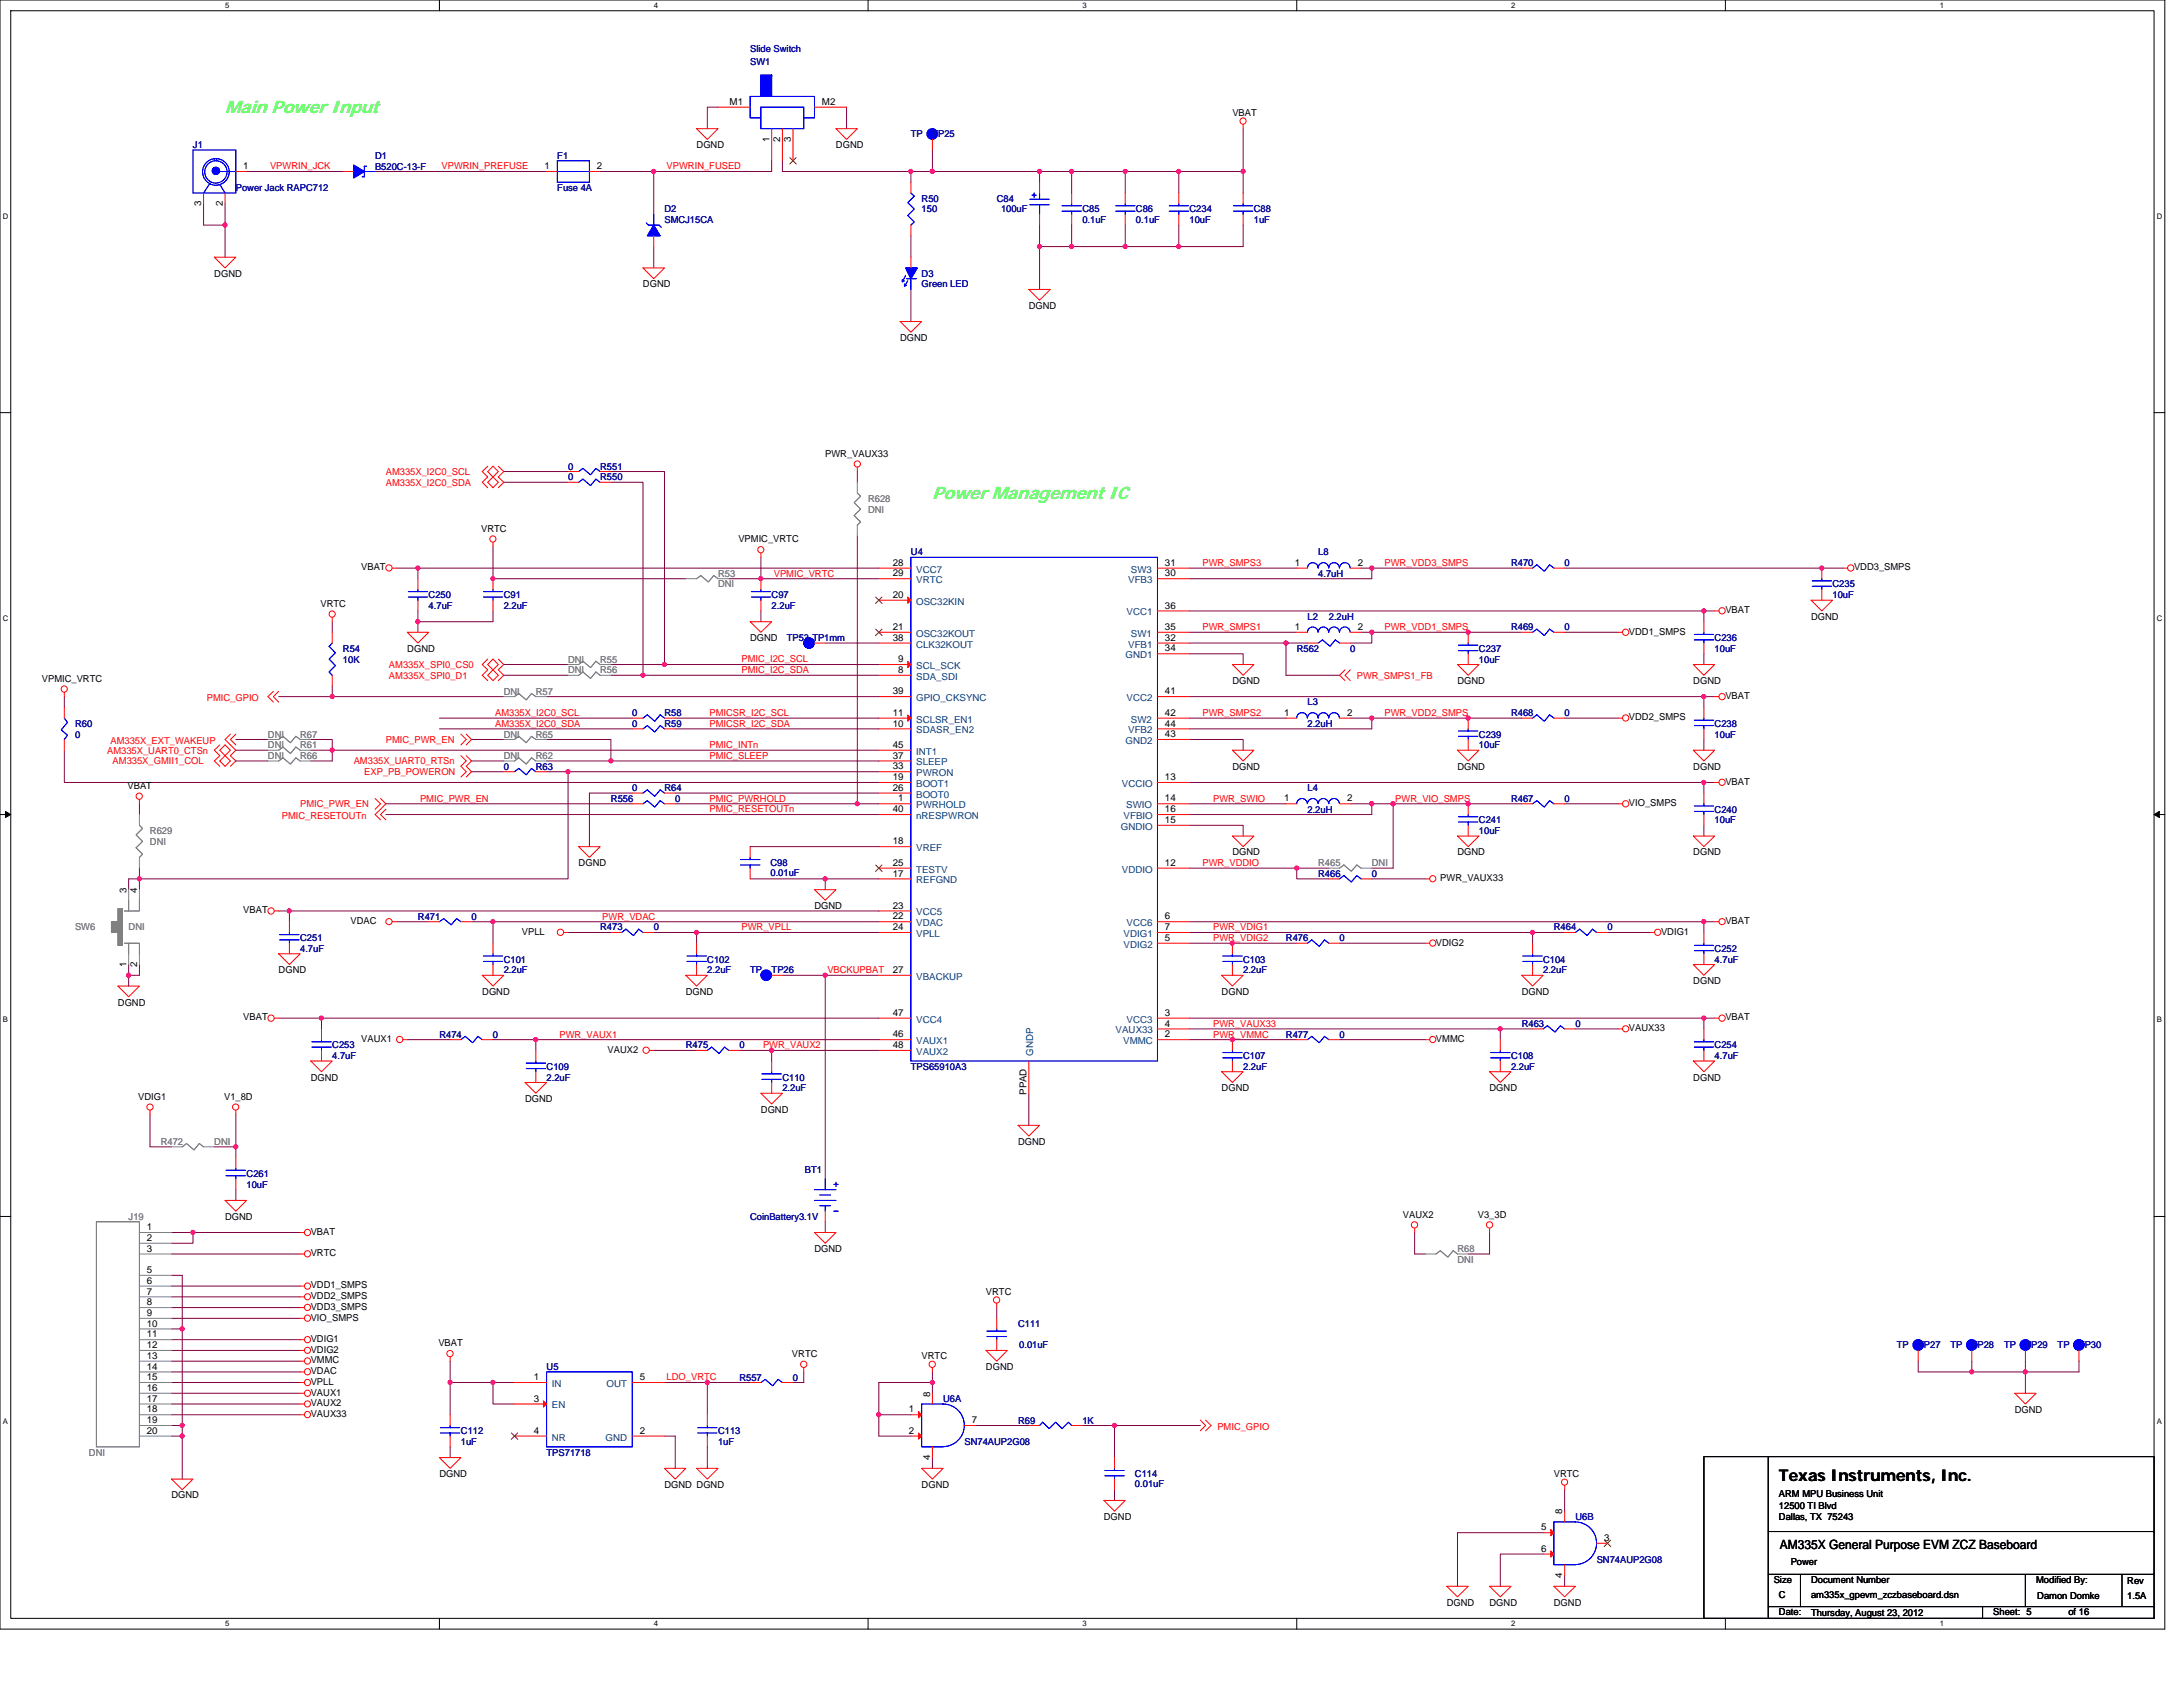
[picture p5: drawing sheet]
<svg xmlns="http://www.w3.org/2000/svg" width="279mm" height="216mm" viewBox="0 0 279 216" stroke-linecap="round" stroke-linejoin="round" font-family="sans-serif">
<defs><g id="words">
<g font-size="2.3" fill="#0f0">
<text x="28.8" y="14.5">Main Power Input</text>
<text x="119.3" y="63.9">Power Management IC</text>
</g>
<text font-size="2.1" x="227.7" y="189.5">Texas Instruments, Inc.</text>
<text font-size="1.6" x="227.8" y="198.2">AM335X General Purpose EVM ZCZ Baseboard</text>
<g font-size="1.2" fill="#000080">
<text x="96" y="8.3">SW1</text>
<text x="96" y="6.6">Slide Switch</text>
<text x="116.6" y="17.6">TP</text>
<text x="119.3" y="17.6">TP25</text>
<text x="24.7" y="19">J1</text>
<text x="48" y="20.3">D1</text>
<text x="48" y="21.7">B520C-13-F</text>
<text x="71.3" y="20.3">F1</text>
<text x="30.2" y="24.4">Power Jack RAPC712</text>
<text x="71.3" y="24.4">Fuse 4A</text>
<text x="85" y="27.2">D2</text>
<text x="85" y="28.6">SMCJ15CA</text>
<text x="118" y="25.8">R50</text>
<text x="118" y="27.2">150</text>
<text x="127.6" y="25.8">C84</text>
<text x="128.1" y="27.2">100uF</text>
<text x="138.5" y="27.2">C85</text>
<text x="138.5" y="28.6">0.1uF</text>
<text x="145.4" y="27.2">C86</text>
<text x="145.4" y="28.6">0.1uF</text>
<text x="152.3" y="27.2">C234</text>
<text x="152.3" y="28.6">10uF</text>
<text x="160.5" y="27.2">C88</text>
<text x="160.5" y="28.6">1uF</text>
<text x="118" y="35.4">D3</text>
<text x="118" y="36.8">Green LED</text>
<text x="72.7" y="60.1">0</text>
<text x="72.7" y="61.5">0</text>
<text x="76.8" y="60.1">R551</text>
<text x="76.8" y="61.5">R550</text>
<text x="116.6" y="71.1">U4</text>
<text x="168.7" y="71.1">L8</text>
<text x="54.9" y="76.6">C250</text>
<text x="54.9" y="77.9">4.7uF</text>
<text x="64.5" y="76.6">C91</text>
<text x="64.5" y="77.9">2.2uF</text>
<text x="98.8" y="76.6">C97</text>
<text x="98.8" y="77.9">2.2uF</text>
<text x="168.7" y="73.8">4.7uH</text>
<text x="193.4" y="72.5">R470</text>
<text x="200.3" y="72.5">0</text>
<text x="234.5" y="75.2">C235</text>
<text x="234.5" y="76.6">10uF</text>
<text x="43.9" y="83.4">R54</text>
<text x="100.7" y="82">TP53 TP1mm</text>
<text x="166" y="83.4">R562</text>
<text x="167.3" y="79.3">L2</text>
<text x="170.1" y="79.3">2.2uH</text>
<text x="172.8" y="83.4">0</text>
<text x="189.3" y="83.4">C237</text>
<text x="193.4" y="80.7">R469</text>
<text x="200.3" y="80.7">0</text>
<text x="219.5" y="82">C236</text>
<text x="219.5" y="83.4">10uF</text>
<text x="43.9" y="84.8">10K</text>
<text x="189.3" y="84.8">10uF</text>
<text x="9.6" y="93">R60</text>
<text x="9.6" y="94.4">0</text>
<text x="80.9" y="91.7">0</text>
<text x="80.9" y="93">0</text>
<text x="85" y="91.7">R58</text>
<text x="85" y="93">R59</text>
<text x="167.3" y="90.3">L3</text>
<text x="167.3" y="93">2.2uH</text>
<text x="189.3" y="94.4">C239</text>
<text x="189.3" y="95.8">10uF</text>
<text x="193.4" y="91.7">R468</text>
<text x="200.3" y="91.7">0</text>
<text x="219.5" y="93">C238</text>
<text x="219.5" y="94.4">10uF</text>
<text x="64.5" y="98.5">0</text>
<text x="68.6" y="98.5">R63</text>
<text x="80.9" y="101.3">0</text>
<text x="85" y="101.3">R64</text>
<text x="167.3" y="101.3">L4</text>
<text x="78.2" y="102.6">R556</text>
<text x="86.4" y="102.6">0</text>
<text x="167.3" y="104">2.2uH</text>
<text x="189.3" y="105.4">C241</text>
<text x="189.3" y="106.7">10uF</text>
<text x="193.4" y="102.6">R467</text>
<text x="200.3" y="102.6">0</text>
<text x="219.5" y="104">C240</text>
<text x="219.5" y="105.4">10uF</text>
<text x="98.6" y="110.8">C98</text>
<text x="98.6" y="112.1">0.01uF</text>
<text x="168.7" y="112.2">R466</text>
<text x="175.6" y="112.2">0</text>
<text x="53.5" y="117.7">R471</text>
<text x="60.3" y="117.7">0</text>
<text x="76.8" y="119.1">R473</text>
<text x="83.7" y="119.1">0</text>
<text x="198.9" y="119.1">R464</text>
<text x="205.7" y="119.1">0</text>
<text x="38.4" y="120.5">C251</text>
<text x="38.4" y="121.8">4.7uF</text>
<text x="64.5" y="123.2">C101</text>
<text x="64.5" y="124.6">2.2uF</text>
<text x="90.5" y="123.2">C102</text>
<text x="90.5" y="124.6">2.2uF</text>
<text x="96" y="124.6">TP</text>
<text x="98.8" y="124.6">TP26</text>
<text x="159.1" y="123.2">C103</text>
<text x="159.1" y="124.6">2.2uF</text>
<text x="164.6" y="120.5">R476</text>
<text x="171.4" y="120.5">0</text>
<text x="197.5" y="123.2">C104</text>
<text x="197.5" y="124.6">2.2uF</text>
<text x="219.5" y="121.8">C252</text>
<text x="219.5" y="123.2">4.7uF</text>
<text x="194.8" y="131.4">R463</text>
<text x="201.6" y="131.4">0</text>
<text x="42.5" y="134.2">C253</text>
<text x="42.5" y="135.6">4.7uF</text>
<text x="56.2" y="132.8">R474</text>
<text x="63.1" y="132.8">0</text>
<text x="70" y="136.9">C109</text>
<text x="87.8" y="134.2">R475</text>
<text x="94.6" y="134.2">0</text>
<text x="116.6" y="136.9">TPS65910A3</text>
<text x="159.1" y="135.6">C107</text>
<text x="159.1" y="136.9">2.2uF</text>
<text x="164.6" y="132.8">R477</text>
<text x="171.4" y="132.8">0</text>
<text x="193.4" y="135.6">C108</text>
<text x="193.4" y="136.9">2.2uF</text>
<text x="219.5" y="134.2">C254</text>
<text x="219.5" y="135.6">4.7uF</text>
<text x="70" y="138.3">2.2uF</text>
<text x="100.1" y="138.3">C110</text>
<text x="100.1" y="139.7">2.2uF</text>
<text x="31.6" y="150.6">C261</text>
<text x="31.6" y="152">10uF</text>
<text x="103" y="150.1">BT1</text>
<text x="96" y="156.1">CoinBattery3.1V</text>
<text x="130.3" y="169.8">C111</text>
<text x="130.5" y="172.6">0.01uF</text>
<text x="242.8" y="172.6">TP</text>
<text x="245.5" y="172.6">TP27</text>
<text x="249.6" y="172.6">TP</text>
<text x="252.4" y="172.6">TP28</text>
<text x="256.5" y="172.6">TP</text>
<text x="259.2" y="172.6">TP29</text>
<text x="263.4" y="172.6">TP</text>
<text x="266.1" y="172.6">TP30</text>
<text x="70" y="175.3">U5</text>
<text x="94.6" y="176.7">R557</text>
<text x="101.5" y="176.7">0</text>
<text x="120.7" y="179.4">U6A</text>
<text x="59" y="183.6">C112</text>
<text x="59" y="184.9">1uF</text>
<text x="91.9" y="183.6">C113</text>
<text x="91.9" y="184.9">1uF</text>
<text x="123.4" y="184.9">SN74AUP2G08</text>
<text x="130.3" y="182.2">R69</text>
<text x="138.5" y="182.2">1K</text>
<text x="70" y="186.3">TPS71718</text>
<text x="145.3" y="189">C114</text>
<text x="145.3" y="190.3">0.01uF</text>
<text x="201.6" y="194.5">U6B</text>
<text x="204.4" y="200">SN74AUP2G08</text>
</g>
<g font-size="1.2">
<text x="93.4" y="13.4">M1</text>
<text x="105.2" y="13.4">M2</text>
<text x="157.7" y="14.8">VBAT</text>
<text x="31.1" y="21.7">1</text>
<text x="69.7" y="21.7">1</text>
<text x="76.4" y="21.7">2</text>
<text x="89.2" y="19">DGND</text>
<text x="98.5" y="18.1" transform="rotate(-90 98.5 18.1)">1</text>
<text x="99.8" y="18.1" transform="rotate(-90 99.8 18.1)">2</text>
<text x="101.2" y="18.1" transform="rotate(-90 101.2 18.1)">3</text>
<text x="107" y="19">DGND</text>
<text x="25.8" y="26.4" transform="rotate(-90 25.8 26.4)">3</text>
<text x="28.5" y="26.4" transform="rotate(-90 28.5 26.4)">2</text>
<text x="27.4" y="35.4">DGND</text>
<text x="82.3" y="36.8">DGND</text>
<text x="131.7" y="39.5">DGND</text>
<text x="115.2" y="43.6">DGND</text>
<text x="105.6" y="58.5">PWR_VAUX33</text>
<text x="61.6" y="68.1">VRTC</text>
<text x="94.5" y="69.4">VPMIC_VRTC</text>
<text x="41" y="77.7">VRTC</text>
<text x="46.2" y="73">VBAT</text>
<text x="114.3" y="72.4">28</text>
<text x="114.3" y="73.8">29</text>
<text x="114.3" y="76.5">20</text>
<text x="149.1" y="72.4">31</text>
<text x="149.1" y="73.8">30</text>
<text x="149.1" y="77.9">36</text>
<text x="165.7" y="72.4">1</text>
<text x="173.8" y="72.4">2</text>
<text x="237.3" y="73">VDD3_SMPS</text>
<text x="52.1" y="83.4">DGND</text>
<text x="96" y="82">DGND</text>
<text x="114.3" y="80.6">21</text>
<text x="114.3" y="82">38</text>
<text x="149.1" y="80.6">35</text>
<text x="149.1" y="83.4">34</text>
<text x="149.1" y="82">32</text>
<text x="165.7" y="80.6">1</text>
<text x="173.8" y="80.6">2</text>
<text x="208.5" y="81.2">VDD1_SMPS</text>
<text x="220.8" y="78.5">VBAT</text>
<text x="231.8" y="79.3">DGND</text>
<text x="5.4" y="87.3">VPMIC_VRTC</text>
<text x="114.3" y="88.9">39</text>
<text x="115" y="86.1">8</text>
<text x="115" y="84.8">9</text>
<text x="149.1" y="88.9">41</text>
<text x="157.7" y="87.5">DGND</text>
<text x="186.5" y="87.5">DGND</text>
<text x="216.7" y="87.5">DGND</text>
<text x="220.8" y="89.5">VBAT</text>
<text x="114.3" y="93">10</text>
<text x="114.3" y="91.6">11</text>
<text x="114.3" y="95.7">45</text>
<text x="149.1" y="91.6">42</text>
<text x="149.1" y="94.3">43</text>
<text x="149.1" y="93">44</text>
<text x="164.3" y="91.6">1</text>
<text x="172.4" y="91.6">2</text>
<text x="208.5" y="92.2">VDD2_SMPS</text>
<text x="16.3" y="101">VBAT</text>
<text x="114.3" y="97.1">37</text>
<text x="114.3" y="98.5">33</text>
<text x="114.3" y="99.8">19</text>
<text x="114.3" y="101.2">26</text>
<text x="149.1" y="99.8">13</text>
<text x="157.7" y="98.5">DGND</text>
<text x="186.5" y="98.5">DGND</text>
<text x="216.7" y="98.5">DGND</text>
<text x="220.8" y="100.4">VBAT</text>
<text x="114.3" y="103.9">40</text>
<text x="115" y="102.6">1</text>
<text x="149.1" y="103.9">16</text>
<text x="149.1" y="102.6">14</text>
<text x="149.1" y="105.3">15</text>
<text x="164.3" y="102.6">1</text>
<text x="172.4" y="102.6">2</text>
<text x="208.5" y="103.2">VIO_SMPS</text>
<text x="74.1" y="110.8">DGND</text>
<text x="114.3" y="108.1">18</text>
<text x="114.3" y="110.8">25</text>
<text x="114.3" y="112.2">17</text>
<text x="149.1" y="110.8">12</text>
<text x="157.7" y="109.5">DGND</text>
<text x="184.3" y="112.8">PWR_VAUX33</text>
<text x="186.5" y="109.5">DGND</text>
<text x="216.7" y="109.5">DGND</text>
<text x="16.2" y="114.3" transform="rotate(-90 16.2 114.3)">3</text>
<text x="17.5" y="114.3" transform="rotate(-90 17.5 114.3)">4</text>
<text x="31.1" y="116.9">VBAT</text>
<text x="44.9" y="118.3">VDAC</text>
<text x="66.8" y="119.6">VPLL</text>
<text x="104.2" y="116.3">DGND</text>
<text x="114.3" y="117.7">22</text>
<text x="114.3" y="116.3">23</text>
<text x="114.3" y="119">24</text>
<text x="149.1" y="119">7</text>
<text x="149.1" y="117.7">6</text>
<text x="212.6" y="119.6">VDIG1</text>
<text x="220.8" y="118.3">VBAT</text>
<text x="16.2" y="123.7" transform="rotate(-90 16.2 123.7)">1</text>
<text x="17.5" y="123.7" transform="rotate(-90 17.5 123.7)">2</text>
<text x="35.7" y="124.6">DGND</text>
<text x="114.3" y="124.5">27</text>
<text x="149.1" y="120.4">5</text>
<text x="183.8" y="121">VDIG2</text>
<text x="216.7" y="125.9">DGND</text>
<text x="15.1" y="128.7">DGND</text>
<text x="31.1" y="130.6">VBAT</text>
<text x="61.7" y="127.3">DGND</text>
<text x="87.8" y="127.3">DGND</text>
<text x="114.3" y="130">47</text>
<text x="149.1" y="131.4">4</text>
<text x="149.1" y="130">3</text>
<text x="156.4" y="127.3">DGND</text>
<text x="194.8" y="127.3">DGND</text>
<text x="208.5" y="132">VAUX33</text>
<text x="220.8" y="130.6">VBAT</text>
<text x="46.2" y="133.3">VAUX1</text>
<text x="77.8" y="134.7">VAUX2</text>
<text x="114.3" y="132.8">46</text>
<text x="114.3" y="134.1">48</text>
<text x="149.1" y="132.8">2</text>
<text x="183.8" y="133.3">VMMC</text>
<text x="17.7" y="140.8">VDIG1</text>
<text x="28.7" y="140.8">V1_8D</text>
<text x="39.8" y="138.3">DGND</text>
<text x="67.2" y="141">DGND</text>
<text x="97.4" y="142.4">DGND</text>
<text x="131.4" y="140.1" transform="rotate(-90 131.4 140.1)">PPAD</text>
<text x="156.4" y="139.7">DGND</text>
<text x="190.6" y="139.7">DGND</text>
<text x="216.7" y="138.3">DGND</text>
<text x="130.3" y="146.5">DGND</text>
<text x="179.6" y="155.9">VAUX2</text>
<text x="189.1" y="155.9">V3_3D</text>
<text x="18.8" y="157.4">1</text>
<text x="18.8" y="158.8">2</text>
<text x="18.8" y="160.2">3</text>
<text x="28.8" y="156.1">DGND</text>
<text x="39.8" y="158">VBAT</text>
<text x="39.8" y="160.8">VRTC</text>
<text x="104.2" y="160.2">DGND</text>
<text x="18.8" y="162.9">5</text>
<text x="18.8" y="164.3">6</text>
<text x="18.8" y="165.7">7</text>
<text x="18.8" y="167">8</text>
<text x="39.8" y="164.9">VDD1_SMPS</text>
<text x="39.8" y="166.3">VDD2_SMPS</text>
<text x="39.8" y="167.6">VDD3_SMPS</text>
<text x="126.2" y="165.7">VRTC</text>
<text x="18.8" y="168.4">9</text>
<text x="18.8" y="169.8">10</text>
<text x="18.8" y="171.2">11</text>
<text x="18.8" y="172.5">12</text>
<text x="18.8" y="173.9">13</text>
<text x="39.8" y="169">VIO_SMPS</text>
<text x="39.8" y="171.7">VDIG1</text>
<text x="39.8" y="173.1">VDIG2</text>
<text x="56.1" y="172.3">VBAT</text>
<text x="101.4" y="173.7">VRTC</text>
<text x="118" y="173.9">VRTC</text>
<text x="18.8" y="175.3">14</text>
<text x="18.8" y="176.6">15</text>
<text x="18.8" y="178">16</text>
<text x="18.8" y="179.4">17</text>
<text x="39.8" y="174.5">VMMC</text>
<text x="39.8" y="175.9">VDAC</text>
<text x="39.8" y="177.2">VPLL</text>
<text x="39.8" y="178.6">VAUX1</text>
<text x="39.8" y="180">VAUX2</text>
<text x="68.3" y="176.6">1</text>
<text x="68.3" y="179.4">3</text>
<text x="81.9" y="176.6">5</text>
<text x="119" y="178.7" transform="rotate(-90 119 178.7)">8</text>
<text x="126.2" y="175.3">DGND</text>
<text x="18.8" y="180.8">18</text>
<text x="18.8" y="182.1">19</text>
<text x="18.8" y="183.5">20</text>
<text x="39.8" y="181.4">VAUX33</text>
<text x="68.3" y="183.5">4</text>
<text x="81.9" y="183.5">2</text>
<text x="116.3" y="180.8">1</text>
<text x="116.3" y="183.5">2</text>
<text x="124.4" y="182.1">7</text>
<text x="257.9" y="180.8">DGND</text>
<text x="21.9" y="191.8">DGND</text>
<text x="56.2" y="189">DGND</text>
<text x="85" y="190.4">DGND DGND</text>
<text x="118" y="190.4">DGND</text>
<text x="119" y="186.8" transform="rotate(-90 119 186.8)">4</text>
<text x="198.9" y="189">VRTC</text>
<text x="227.7" y="191.6">ARM MPU Business Unit</text>
<text x="141.3" y="194.5">DGND</text>
<text x="197.3" y="195.9">5</text>
<text x="200" y="193.8" transform="rotate(-90 200 193.8)">8</text>
<text x="205.3" y="197.2">3</text>
<text x="227.7" y="193.1">12500 TI Blvd</text>
<text x="227.7" y="194.5">Dallas, TX 75243</text>
<text x="197.3" y="198.6">6</text>
<text x="200" y="201.9" transform="rotate(-90 200 201.9)">4</text>
<text x="227" y="202.6">Size</text>
<text x="229.2" y="200.3">Power</text>
<text x="231.8" y="202.6">Document Number</text>
<text x="260.6" y="202.6">Modified By:</text>
<text x="272.3" y="202.8">Rev</text>
<text x="185.2" y="205.5">DGND</text>
<text x="190.6" y="205.5">DGND</text>
<text x="198.9" y="205.5">DGND</text>
<text x="227.7" y="206.7">Date:</text>
<text x="227.7" y="204.5">C</text>
<text x="231.8" y="206.9">Thursday, August 23, 2012</text>
<text x="231.8" y="204.5">am335x_gpevm_zczbaseboard.dsn</text>
<text x="255.1" y="206.7">Sheet: 5</text>
<text x="260.8" y="204.7">Damon Domke</text>
<text x="264.7" y="206.7">of 16</text>
<text x="272.3" y="204.7">1.5A</text>
</g>
<g font-size="1.2" fill="#f00">
<text x="34.6" y="21.7">VPWRIN_JCK</text>
<text x="56.5" y="21.7">VPWRIN_PREFUSE</text>
<text x="85.3" y="21.7">VPWRIN_FUSED</text>
<text x="49.4" y="62.2">AM335X_I2C0_SDA</text>
<text x="49.4" y="60.8">AM335X_I2C0_SCL</text>
<text x="99" y="73.8">VPMIC_VRTC</text>
<text x="153.9" y="72.4">PWR_SMPS3</text>
<text x="177.2" y="72.4">PWR_VDD3_SMPS</text>
<text x="153.9" y="80.6">PWR_SMPS1</text>
<text x="177.2" y="80.6">PWR_VDD1_SMPS</text>
<text x="26.5" y="89.7">PMIC_GPIO</text>
<text x="49.8" y="86.8">AM335X_SPI0_D1</text>
<text x="49.8" y="85.5">AM335X_SPI0_CS0</text>
<text x="94.9" y="84.8">PMIC_I2C_SCL</text>
<text x="94.9" y="86.1">PMIC_I2C_SDA</text>
<text x="173.7" y="86.8">PWR_SMPS1_FB</text>
<text x="14.1" y="95.2">AM335X_EXT_WAKEUP</text>
<text x="49.4" y="95.1">PMIC_PWR_EN</text>
<text x="63.4" y="91.6">AM335X_I2C0_SCL</text>
<text x="63.4" y="93">AM335X_I2C0_SDA</text>
<text x="90.8" y="91.6">PMICSR_I2C_SCL</text>
<text x="90.8" y="95.7">PMIC_INTn</text>
<text x="90.8" y="93">PMICSR_I2C_SDA</text>
<text x="153.9" y="91.6">PWR_SMPS2</text>
<text x="177.2" y="91.6">PWR_VDD2_SMPS</text>
<text x="13.7" y="96.5">AM335X_UART0_CTSn</text>
<text x="14.4" y="97.8">AM335X_GMII1_COL</text>
<text x="45.3" y="97.8">AM335X_UART0_RTSn</text>
<text x="46.6" y="99.2">EXP_PB_POWERON</text>
<text x="90.8" y="97.1">PMIC_SLEEP</text>
<text x="36.1" y="104.8">PMIC_RESETOUTn</text>
<text x="38.4" y="103.3">PMIC_PWR_EN</text>
<text x="53.8" y="102.6">PMIC_PWR_EN</text>
<text x="90.8" y="104">PMIC_RESETOUTn</text>
<text x="90.8" y="102.6">PMIC_PWRHOLD</text>
<text x="155.3" y="102.6">PWR_SWIO</text>
<text x="178.6" y="102.6">PWR_VIO_SMPS</text>
<text x="153.9" y="110.8">PWR_VDDIO</text>
<text x="77.1" y="117.7">PWR_VDAC</text>
<text x="94.9" y="119.1">PWR_VPLL</text>
<text x="155.3" y="119.1">PWR_VDIG1</text>
<text x="105.9" y="124.5">VBCKUPBAT</text>
<text x="155.3" y="120.4">PWR_VDIG2</text>
<text x="155.3" y="131.4">PWR_VAUX33</text>
<text x="71.6" y="132.8">PWR_VAUX1</text>
<text x="97.7" y="134.2">PWR_VAUX2</text>
<text x="155.3" y="132.8">PWR_VMMC</text>
<text x="85.3" y="176.7">LDO_VRTC</text>
<text x="155.8" y="183">PMIC_GPIO</text>
</g>
<g font-size="1.2" fill="#808080">
<text x="111.1" y="64.2">R628</text>
<text x="111.1" y="65.6">DNI</text>
<text x="91.9" y="73.8">R53</text>
<text x="91.9" y="75.2">DNI</text>
<text x="64.5" y="88.9">DNI</text>
<text x="68.6" y="88.9">R57</text>
<text x="72.7" y="84.8">DNI</text>
<text x="72.7" y="86.2">DNI</text>
<text x="76.8" y="84.8">R55</text>
<text x="76.8" y="86.2">R56</text>
<text x="34.3" y="95.8">DNI</text>
<text x="34.3" y="94.4">DNI</text>
<text x="38.4" y="95.8">R61</text>
<text x="38.4" y="94.4">R67</text>
<text x="64.5" y="94.4">DNI</text>
<text x="68.6" y="94.4">R65</text>
<text x="34.3" y="97.1">DNI</text>
<text x="38.4" y="97.1">R66</text>
<text x="64.5" y="97.1">DNI</text>
<text x="68.6" y="97.1">R62</text>
<text x="19.2" y="106.7">R629</text>
<text x="19.2" y="108.1">DNI</text>
<text x="168.7" y="110.8">R465</text>
<text x="175.6" y="110.8">DNI</text>
<text x="9.6" y="119.1">SW6</text>
<text x="16.5" y="119.1">DNI</text>
<text x="20.6" y="146.5">R472</text>
<text x="27.4" y="146.5">DNI</text>
<text x="16.5" y="156.1">J19</text>
<text x="186.5" y="160.2">R68</text>
<text x="186.5" y="161.6">DNI</text>
<text x="11.4" y="186.3">DNI</text>
</g>
<g font-size="1.2" fill="#004080">
<text x="117.3" y="73.3">VCC7</text>
<text x="117.3" y="74.6">VRTC</text>
<text x="117.3" y="77.4">OSC32KIN</text>
<text x="144.4" y="74.6">VFB3</text>
<text x="144.7" y="73.3">SW3</text>
<text x="117.3" y="81.5">OSC32KOUT</text>
<text x="117.3" y="82.9">CLK32KOUT</text>
<text x="144.2" y="78.8">VCC1</text>
<text x="144.4" y="82.9">VFB1</text>
<text x="144.7" y="81.5">SW1</text>
<text x="117.3" y="87">SDA_SDI</text>
<text x="117.3" y="85.6">SCL_SCK</text>
<text x="117.3" y="89.7">GPIO_CKSYNC</text>
<text x="144.1" y="84.2">GND1</text>
<text x="144.2" y="89.7">VCC2</text>
<text x="117.3" y="93.9">SDASR_EN2</text>
<text x="117.3" y="92.5">SCLSR_EN1</text>
<text x="144.1" y="95.2">GND2</text>
<text x="144.4" y="93.9">VFB2</text>
<text x="144.7" y="92.5">SW2</text>
<text x="117.3" y="96.6">INT1</text>
<text x="117.3" y="98">SLEEP</text>
<text x="117.3" y="99.3">PWRON</text>
<text x="117.3" y="100.7">BOOT1</text>
<text x="143.6" y="100.7">VCCIO</text>
<text x="117.3" y="102.1">BOOT0</text>
<text x="117.3" y="103.4">PWRHOLD</text>
<text x="117.3" y="104.8">nRESPWRON</text>
<text x="143.5" y="106.2">GNDIO</text>
<text x="143.8" y="104.8">VFBIO</text>
<text x="144.1" y="103.4">SWIO</text>
<text x="117.3" y="108.9">VREF</text>
<text x="117.3" y="111.7">TESTV</text>
<text x="117.3" y="113.1">REFGND</text>
<text x="143.6" y="111.7">VDDIO</text>
<text x="117.3" y="118.5">VDAC</text>
<text x="117.3" y="117.2">VCC5</text>
<text x="117.3" y="119.9">VPLL</text>
<text x="143.8" y="119.9">VDIG1</text>
<text x="144.2" y="118.5">VCC6</text>
<text x="117.3" y="125.4">VBACKUP</text>
<text x="143.8" y="121.3">VDIG2</text>
<text x="117.3" y="130.9">VCC4</text>
<text x="144.2" y="130.9">VCC3</text>
<text x="117.3" y="133.6">VAUX1</text>
<text x="117.3" y="135">VAUX2</text>
<text x="132.2" y="135.1" transform="rotate(-90 132.2 135.1)">GNDP</text>
<text x="142.8" y="132.2">VAUX33</text>
<text x="143.8" y="133.6">VMMC</text>
<text x="70.6" y="177.5">IN</text>
<text x="77.6" y="177.5">OUT</text>
<text x="70.6" y="180.3">EN</text>
<text x="70.6" y="184.4">NR</text>
<text x="77.5" y="184.4">GND</text>
</g>
<g font-size="1">
<text x="28.8" y="1">5</text>
<text x="83.7" y="1">4</text>
<text x="138.5" y="1">3</text>
<text x="193.4" y="1">2</text>
<text x="248.3" y="1">1</text>
<text x=".4" y="28">D</text>
<text x="276.1" y="28">D</text>
<text x=".4" y="79.4">C</text>
<text x="276.1" y="79.4">C</text>
<text x=".4" y="130.9">B</text>
<text x="276.1" y="130.9">B</text>
<text x=".4" y="182.3">A</text>
<text x="276.1" y="182.3">A</text>
<text x="28.8" y="208.2">5</text>
<text x="83.7" y="208.2">4</text>
<text x="138.5" y="208.2">3</text>
<text x="193.4" y="208.2">2</text>
<text x="248.3" y="208.2">1</text>
</g>
</g></defs>
<path d="M0 0h277.1v208.5h-277.1zM1.4 1.4h274.3v205.7h-274.3z" fill="none" stroke="#000" stroke-width=".13"/>
<g fill="#fff">
<path d="M28.8 .1h.6v1.1h-.6z"/>
<path d="M28.8 207.3h.6v1.1h-.6z"/>
</g>
<path d="M56.2 0v1.4M56.2 207.1v1.4" fill="none" stroke="#000" stroke-width=".13"/>
<g fill="#fff">
<path d="M83.7 .1h.5v1.1h-.5z"/>
<path d="M83.7 207.3h.5v1.1h-.5z"/>
</g>
<path d="M111.1 0v1.4M111.1 207.1v1.4" fill="none" stroke="#000" stroke-width=".13"/>
<g fill="#fff">
<path d="M138.5 .1h.6v1.1h-.6z"/>
<path d="M138.5 207.3h.6v1.1h-.6z"/>
</g>
<path d="M166 0v1.4M166 207.1v1.4" fill="none" stroke="#000" stroke-width=".13"/>
<g fill="#fff">
<path d="M193.4 .1h.6v1.1h-.6z"/>
<path d="M193.4 207.3h.6v1.1h-.6z"/>
</g>
<path d="M220.8 0v1.4M220.8 207.1v1.4" fill="none" stroke="#000" stroke-width=".13"/>
<g fill="#fff">
<path d="M248.3 .1h.5v1.1h-.5z"/>
<path d="M248.3 207.3h.5v1.1h-.5z"/>
<path d="M.4 27.1h.7v1.1h-.7z"/>
<path d="M276.1 27.1h.7v1.1h-.7z"/>
<path d="M.4 78.5h.7v1.1h-.7z"/>
<path d="M276.1 78.5h.7v1.1h-.7z"/>
</g>
<path d="M0 52.8h1.4M275.7 52.8h1.4" fill="none" stroke="#000" stroke-width=".13"/>
<g fill="#fff">
<path d="M.4 130h.6v1.1h-.6z"/>
<path d="M276.1 130h.6v1.1h-.6z"/>
</g>
<path d="M0 104.2h1.4M275.7 104.2h1.4" fill="none" stroke="#000" stroke-width=".13"/>
<path d="M.7 103.8l.7 .4-.7 .4zM275.7 104.2l.7-.4v.8z" fill="#000" stroke="#000" stroke-width=".13"/>
<g fill="#fff">
<path d="M.4 181.4h.6v1.1h-.6z"/>
<path d="M276.1 181.4h.6v1.1h-.6z"/>
</g>
<path d="M0 155.7h1.4M275.7 155.7h1.4M218.1 186.4h57.6v20.7h-57.6zM226.3 186.4v20.6M226.3 196h49.4M226.3 201.5h49.4M226.3 205.6h49.4M230.4 201.5v4.1M253.7 205.6v1.4M259.2 201.5v4.1M271.6 201.5v4.1" fill="none" stroke="#000" stroke-width=".13"/>
<g fill="none" stroke="#800040" stroke-width=".13">
<path d="M91.9 13.7h-1.4v2.8M108.4 13.7v2.8M119.3 19.2v2.7M159.1 16.5v5.4M26.1 26.1v2.7h2.7M28.8 28.8v4.1M28.8 26.1v2.7M31.6 21.9h12.3M48 21.9h22M76.8 21.9h6.9M83.7 21.9v5.5M83.7 31.6v2.7"/>
<path d="M98.8 20.6v1.3h-15.1M100.1 20.6v1.3h16.5M116.6 21.9h2.7M116.6 21.9v1.4M116.6 30.2v2.7M116.6 37v4.1M119.3 21.9h13.8v1.4M133.1 21.9h4.1M133.1 28.8v2.8M133.1 31.6v5.4M133.1 31.6h4.1M137.2 28.8v2.8"/>
<path d="M137.2 21.9v2.8M137.2 31.6h6.8M137.2 21.9h6.8M144 28.8v2.8M144 21.9v2.8M144 21.9h6.9M144 31.6h6.9M150.9 21.9v2.8M150.9 28.8v2.8M150.9 21.9h8.2v2.8M159.1 28.8v2.8h-8.2M42.5 79.6v1.3"/>
<path d="M50.8 72.7h2.7v1.4M53.5 72.7h59M53.5 79.6v1.3M53.5 78.2v1.4M63.1 78.2v1.4h-9.6M63.1 70v4.1h24.7M64.5 60.3h8.2M64.5 61.7h8.2M78.2 60.3h6.8v24.7h-6.8M78.2 61.7h4.1v24.7M93.3 74.1h4.1M97.4 74.1h15.1"/>
<path d="M97.4 78.2v1.4M97.4 71.3v2.8M109.7 68.6v34.3M109.7 60.3v1.4M152.3 78.2h65.8M152.3 72.7h13.7M174.2 72.7h1.4M175.6 72.7h19.2M175.6 72.7v1.4h-23.3M200.3 72.7h35.6M218.1 78.2v1.4M218.1 78.2h1.4"/>
<path d="M8.2 96v4.1h104.3M8.2 89.2v1.3M30.2 96h4.1M30.2 97.4h4.1M30.2 94.6h4.1M35.7 89.2h6.8M39.8 96h2.7v1.4h-2.7M39.8 94.6h2.7v1.4h70M42.5 89.2h22M42.5 87.8v1.4M56.2 91.9h24.7M56.2 93.3h24.7"/>
<path d="M60.3 98.8h4.2M60.3 94.6h4.2M60.3 97.4h4.2M64.5 86.4h8.2M64.5 85h8.2M70 94.6h8.2v2.8h-8.2M70 89.2h42.5M70 98.8h2.7M72.7 98.8h39.8M72.7 98.8v13.7h-54.9M78.2 86.4h4.1M78.2 97.4h34.3"/>
<path d="M82.3 86.4h30.2M85 85h27.5M86.4 91.9h26.1M86.4 93.3h26.1M105.6 82.3h6.9M152.3 82.3h12.3M152.3 89.2h65.8M152.3 83.7h6.8v1.3M152.3 80.9h13.7M152.3 91.9h12.3M152.3 94.6h6.8v1.4M164.6 82.3v4.1h6.8"/>
<path d="M164.6 82.3h2.7M172.8 91.9h2.8M174.2 80.9h1.4v1.4h-2.8M175.6 80.9h19.2M175.6 91.9h19.2M175.6 91.9v1.4h-23.3M200.3 91.9h6.8M200.3 80.9h6.8M218.1 89.2h1.4M218.1 83.7v1.3M218.1 89.2v1.3M218.1 94.6v1.4"/>
<path d="M17.8 112.5h-1.3v1.4M17.8 112.5v1.4M17.8 102.9v1.3M17.8 111.1v1.4M35.7 116.6h1.3v1.4M37 116.6h75.5M49.4 104.2h63.1M49.4 102.9h31.5M50.8 118h4.1M60.3 118h2.8M63.1 118v2.7M63.1 118h49.4"/>
<path d="M72.7 119.3h5.5M80.9 101.5h-5.5v6.9M83.7 119.3h5.5M86.4 101.5h26.1M86.4 102.9h23.3M89.2 119.3h23.3M89.2 119.3v1.4M96 112.5h9.6v1.4M96 108.4h16.5M105.6 112.5h6.9M109.7 102.9h2.8M152.3 119.3h43.9"/>
<path d="M152.3 118h65.8v1.3M152.3 102.9h12.3M152.3 105.6h6.8v1.4M152.3 111.1h13.7M152.3 100.1h65.8M166 111.1h4.1M166 111.1v1.4h4.1M172.8 102.9h2.8M175.6 102.9h2.7M175.6 102.9v1.3h-23.3M175.6 112.5h6.8M178.3 102.9v8.2h-2.7"/>
<path d="M194.8 102.9h-16.5M196.2 119.3h4.1M196.2 119.3v1.4M200.3 102.9h6.8M205.7 119.3h5.5M218.1 100.1v1.4M218.1 105.6v1.4M218.1 100.1h1.4M218.1 118h1.4M16.5 124.8v1.4M16.5 123.4v1.4M17.8 123.4v1.4h-1.3"/>
<path d="M35.7 130.3h5.4v1.4M41.1 130.3h71.4M52.1 133.1h5.5M63.1 133.1h5.5M68.6 133.1h43.9M68.6 133.1v1.3M83.7 134.4h5.5M94.6 134.4h4.2M98.8 134.4v1.4M98.8 134.4h13.7M100.1 124.8h5.5M105.6 124.8v26.1"/>
<path d="M105.6 124.8h6.9M131.7 139.9v4.1M152.3 130.3h65.8v1.4M152.3 133.1h13.7M152.3 131.7h39.7M166 120.7h-13.7M171.4 120.7h11M171.4 133.1h11M192 131.7v1.4M192 131.7h4.2M201.6 131.7h5.5M218.1 130.3h1.4"/>
<path d="M19.2 142.6v4.2h2.7M21.9 157.7h2.8M24.7 157.7v1.4h-2.8M24.7 157.7h13.7M27.4 146.8h2.8M30.2 152.3v1.3M30.2 146.8v1.3M30.2 142.6v4.2M105.6 156.4v1.3M181.1 157.7v2.8h1.3M190.6 157.7v2.8h-2.7M21.9 160.5h16.5"/>
<path d="M21.9 164.6h16.5M21.9 163.2h1.4v6.9M21.9 166h16.5M21.9 167.3h16.5M21.9 168.7h16.5M21.9 171.4h16.5M21.9 172.8h16.5M21.9 174.2h16.5M21.9 175.6h16.5M21.9 176.9h16.5M21.9 178.3h16.5M21.9 179.7h16.5"/>
<path d="M21.9 170.1h1.4v12.3M57.6 176.9v4.2M57.6 176.9h5.5v2.8h2.7M57.6 174.2v2.7M63.1 176.9h2.7M85 176.9h5.5M90.5 176.9v4.2M90.5 176.9h5.5M102.9 175.6v1.3h-1.4M119.3 175.6v1.3M119.3 176.9v1.4M119.3 176.9h-6.8v4.2"/>
<path d="M127.6 167.3v1.4M245.5 174.2v1.4h6.9M252.4 174.2v1.4M252.4 175.6h6.8v2.7M259.2 174.2v1.4h6.9v-1.4M21.9 183.8h1.4v5.5M21.9 181.1h16.5M21.9 182.4h1.4M23.3 182.4v1.4M57.6 185.2v1.3M85 183.8h1.4v4.1M90.5 185.2v2.7"/>
<path d="M112.5 181.1v2.7h4.1M112.5 181.1h4.1M119.3 186.5v1.4M124.8 182.4h6.9M138.5 182.4h4.1M142.6 190.6v1.4M142.6 182.4v4.1M142.6 182.4h11M197.5 196.2h-11v6.8M197.5 198.9h-5.5v4.1M200.3 190.6v2.8M200.3 201.6v1.4"/>
</g>
<g fill="#f0f" stroke="#f0f" stroke-width=".13">
<circle cx="150.9" cy="21.9" r=".27"/>
<circle cx="159.1" cy="21.9" r=".27"/>
<circle cx="119.3" cy="21.9" r=".27"/>
<circle cx="116.6" cy="21.9" r=".27"/>
<circle cx="137.1" cy="31.5" r=".27"/>
<circle cx="133" cy="31.5" r=".27"/>
<circle cx="144" cy="31.5" r=".27"/>
<circle cx="144" cy="21.9" r=".27"/>
<circle cx="137.1" cy="21.9" r=".27"/>
<circle cx="133" cy="21.9" r=".27"/>
<circle cx="150.9" cy="31.5" r=".27"/>
<circle cx="28.8" cy="28.8" r=".27"/>
<circle cx="105.6" cy="112.5" r=".27"/>
<circle cx="42.5" cy="96" r=".27"/>
<circle cx="78.2" cy="97.4" r=".27"/>
<circle cx="85" cy="85" r=".27"/>
<circle cx="53.5" cy="72.7" r=".27"/>
<circle cx="175.6" cy="72.7" r=".27"/>
<circle cx="218.1" cy="78.2" r=".27"/>
<circle cx="175.6" cy="80.9" r=".27"/>
<circle cx="218.1" cy="89.1" r=".27"/>
<circle cx="218.1" cy="100.1" r=".27"/>
<circle cx="175.6" cy="102.9" r=".27"/>
<circle cx="218.1" cy="117.9" r=".27"/>
<circle cx="218.1" cy="130.3" r=".27"/>
<circle cx="98.7" cy="134.4" r=".27"/>
<circle cx="41.1" cy="130.3" r=".27"/>
<circle cx="89.1" cy="119.3" r=".27"/>
<circle cx="37" cy="116.6" r=".27"/>
<circle cx="63.1" cy="117.9" r=".27"/>
<circle cx="68.6" cy="133" r=".27"/>
<circle cx="53.5" cy="79.6" r=".27"/>
<circle cx="105.6" cy="124.8" r=".27"/>
<circle cx="166" cy="111.1" r=".27"/>
<circle cx="178.3" cy="102.9" r=".27"/>
<circle cx="192" cy="131.7" r=".27"/>
<circle cx="196.1" cy="119.3" r=".27"/>
<circle cx="175.6" cy="91.9" r=".27"/>
<circle cx="259.2" cy="175.6" r=".27"/>
<circle cx="252.4" cy="175.6" r=".27"/>
<circle cx="83.7" cy="21.9" r=".27"/>
<circle cx="30.2" cy="146.8" r=".27"/>
<circle cx="157.7" cy="120.7" r=".27"/>
<circle cx="157.7" cy="133" r=".27"/>
<circle cx="42.5" cy="89.1" r=".27"/>
<circle cx="97.4" cy="74" r=".27"/>
<circle cx="63.1" cy="74" r=".27"/>
<circle cx="90.5" cy="176.9" r=".27"/>
<circle cx="63.1" cy="176.9" r=".27"/>
<circle cx="57.6" cy="176.9" r=".27"/>
<circle cx="112.5" cy="181" r=".27"/>
<circle cx="119.3" cy="176.9" r=".27"/>
<circle cx="142.6" cy="182.4" r=".27"/>
<circle cx="187.9" cy="102.9" r=".27"/>
<circle cx="187.9" cy="91.9" r=".27"/>
<circle cx="187.9" cy="80.9" r=".27"/>
<circle cx="233.2" cy="72.7" r=".27"/>
<circle cx="24.7" cy="157.7" r=".27"/>
<circle cx="23.3" cy="170.1" r=".27"/>
<circle cx="23.3" cy="183.8" r=".27"/>
<circle cx="23.3" cy="182.4" r=".27"/>
<circle cx="82.3" cy="86.4" r=".27"/>
<circle cx="109.7" cy="102.9" r=".27"/>
<circle cx="164.6" cy="82.3" r=".27"/>
<circle cx="16.5" cy="124.8" r=".27"/>
<circle cx="17.8" cy="112.5" r=".27"/>
<circle cx="72.7" cy="98.8" r=".27"/>
</g>
<g fill="none" stroke="#f00" stroke-width=".13">
<path d="M89.2 16.5h2.7l-1.4 1.3zM91.9 13.7h4.1M98.8 16.5v4.1M100.1 16.5v4.1M101.5 16.5v4.1M104.2 13.7h4.2M107 16.5h2.7l-1.3 1.3zM119.3 17.8v1.4M159.1 15.9v.6M26.1 24.7v1.4M27.4 32.9h2.8l-1.4 1.4zM28.8 24.7v1.4"/>
<path d="M30.2 21.9h1.4M43.9 21.9h1.4M48 21.9h.1M70 21.9h1.3M75.4 21.9h1.4M82.3 34.3h2.7l-1.3 1.4zM83.7 27.4h.1M83.7 30.2v1.4M116.6 23.3v1.4M116.6 28.8v1.4M116.6 32.9v1.4M116.6 37h.1"/>
<path d="M131.7 37h2.7l-1.3 1.4zM133.1 23.3v1.4M133.1 27.4v1.4M137.2 24.7v1.4M137.2 27.4v1.4M144 24.7v1.4M144 27.4v1.4M150.9 24.7v1.4M150.9 27.4v1.4M159.1 24.7v1.4M159.1 27.4v1.4M62.4 59.7l-.7 .6 .7 .7-.7 .7 .7 .7"/>
<path d="M63.8 59.7l.7 .6-.7 .7 .7 .7-.7 .7M109.7 59.8v.5M115.2 41.1h2.8l-1.4 1.4zM42.5 79v.6M50.2 72.7h.6M53.5 74.1v1.3M53.5 76.8v1.4M62.4 61.7l.7-.7 .7 .7-.7 .7zM62.4 60.3l.7-.6 .7 .6-.7 .7zM63.1 69.4v.6M63.1 74.1v1.3M63.1 76.8v1.4"/>
<path d="M72.7 60.3h1.4M72.7 61.7h1.4M76.8 60.3h1.4M76.8 61.7h1.4M96 79.6h2.8l-1.4 1.3zM97.4 70.8v.5M97.4 74.1v1.3M97.4 76.8v1.4M112.5 72.7h4.1M112.5 74.1h4.1M112.5 76.8h4.1M148.1 72.7h4.2"/>
<path d="M148.1 74.1h4.2M148.1 78.2h4.2M166 72.7h1.3M172.8 72.7h1.4M194.8 72.7h1.4M198.9 72.7h1.4M218.1 79.6v1.3M219.5 78.2h.5M231.8 76.8h2.7l-1.3 1.4zM233.2 72.7v1.4M233.2 75.4v1.4M235.9 72.7h.6"/>
<path d="M8.2 88.6v.6M8.2 90.5v1.4M8.2 94.6v1.4M28.1 95.3l-.7 .7 .7 .7-.7 .7 .7 .7M28.1 96l.7-.7 .7 .7-.7 .7zM28.8 96.7l.7 .7-.7 .7-.7-.7zM29.5 94l-.7 .6 1.4 1.4-.7 .7 .7 .7-.7 .7M30.2 94l-.7 .6 .7 .7M35 88.5l-.7 .7 .7 .7M35.7 88.5l-.7 .7 .7 .7M42.5 80.9v1.4M42.5 86.4v1.4"/>
<path d="M52.1 80.9h2.8l-1.4 1.4zM59 96.7l.7 .7-.7 .7 .7 .7-.7 .6M59 94l.7 .6-.7 .7M59.7 96.7l.6 .7-.6 .7 .6 .7-.6 .6M59.7 94l.6 .6-.6 .7M62.4 84.3l-.7 .7 .7 .7-.7 .7 .7 .7M63.1 84.3l.7 .7-.7 .7-.7-.7zM63.1 85.7l.7 .7-.7 .7-.7-.7zM63.8 84.3l.7 .7-.7 .7 .7 .7-.7 .7M64.5 98.8h1.3M68.6 98.8h1.4M80.9 91.9h1.4"/>
<path d="M80.9 93.3h1.4M85 91.9h1.4M85 93.3h1.4M104.2 82.3h1.4M112.5 80.9h4.1M112.5 86.4h4.1M112.5 85h4.1M112.5 89.2h4.1M112.5 93.3h4.1M112.5 91.9h4.1M112.5 96h4.1M112.5 97.4h4.1"/>
<path d="M112.5 98.8h4.1M112.5 82.3h4.1M148.1 80.9h4.2M148.1 82.3h4.2M148.1 83.7h4.2M148.1 89.2h4.2M148.1 91.9h4.2M148.1 93.3h4.2M148.1 94.6h4.2M157.7 85h2.8l-1.4 1.4zM157.7 96h2.8l-1.4 1.4zM164.6 91.9h1.4"/>
<path d="M166 80.9h1.3M167.3 82.3h1.4M171.4 91.9h1.4M171.4 82.3h1.4M172.1 85.7l-.7 .7 .7 .7M172.8 80.9h1.4M172.8 85.7l-.7 .7 .7 .7M186.5 85h2.8l-1.4 1.4zM186.5 96h2.8l-1.4 1.4zM187.9 91.9v1.4M187.9 94.6v1.4M187.9 80.9v1.4"/>
<path d="M187.9 83.7v1.3M194.8 80.9h1.4M194.8 91.9h1.4M198.9 80.9h1.4M198.9 91.9h1.4M207.1 80.9h.6M207.1 91.9h.6M216.7 85h2.8l-1.4 1.4zM216.7 96h2.8l-1.4 1.4zM218.1 90.5v1.4M218.1 93.3v1.3M218.1 82.3v1.4"/>
<path d="M219.5 89.2h.5M17.8 102.3v.6M35.1 116.6h.6M37 118v1.3M48 102.2l.7 .7-.7 .7M48.7 102.2l.7 .7-1.4 1.3 .7 .7M49.4 103.6l-.7 .6 .7 .7M50.2 118h.6M54.9 118h1.3M59 118h1.3M72.2 119.3h.5M74.1 108.4h2.7l-1.4 1.3z"/>
<path d="M78.2 119.3h1.4M80.9 102.9h1.4M80.9 101.5h1.4M82.3 119.3h1.4M85 102.9h1.4M85 101.5h1.4M96 108.4v1.3M96 111.1v1.4M104.2 113.9h2.8l-1.4 1.3zM112.5 100.1h4.1M112.5 101.5h4.1M112.5 102.9h4.1"/>
<path d="M112.5 104.2h4.1M112.5 108.4h4.1M112.5 111.1h4.1M112.5 112.5h4.1M112.5 118h4.1M112.5 116.6h4.1M112.5 119.3h4.1M148.1 100.1h4.2M148.1 102.9h4.2M148.1 105.6h4.2M148.1 104.2h4.2M148.1 111.1h4.2"/>
<path d="M148.1 119.3h4.2M148.1 118h4.2M157.7 107h2.8l-1.4 1.4zM164.6 102.9h1.4M170.1 112.5h1.3M171.4 102.9h1.4M174.2 112.5h1.4M182.4 112.5h.6M186.5 107h2.8l-1.4 1.4zM187.9 102.9v1.3M187.9 105.6v1.4M194.8 102.9h1.4"/>
<path d="M198.9 102.9h1.4M200.3 119.3h1.3M204.4 119.3h1.3M207.1 102.9h.6M211.2 119.3h.6M216.7 107h2.8l-1.4 1.4zM218.1 119.3v1.4M218.1 101.5v1.4M218.1 104.2v1.4M219.5 100.1h.5M219.5 118h.5M15.1 126.2h2.7l-1.3 1.4z"/>
<path d="M35.1 130.3h.6M35.7 122.1h2.7l-1.4 1.3zM37 120.7v1.4M39.8 135.8h2.7l-1.4 1.4zM41.1 131.7v1.4M41.1 134.4v1.4M51.6 133.1h.5M57.6 133.1h1.4M61.7 124.8h2.8l-1.4 1.4zM61.7 133.1h1.4M63.1 120.7v1.4M63.1 123.4v1.4"/>
<path d="M67.2 138.5h2.8l-1.4 1.4zM68.6 134.4v1.4M68.6 137.2v1.3M83.1 134.4h.6M87.8 124.8h2.7l-1.3 1.4zM89.2 134.4h1.3M89.2 120.7v1.4M89.2 123.4v1.4M93.3 134.4h1.3M97.4 139.9h2.7l-1.3 1.4zM98.8 135.8v1.4M98.8 138.5v1.4"/>
<path d="M98.8 124.8h1.3M112.5 133.1h4.1M112.5 130.3h4.1M112.5 134.4h4.1M112.5 124.8h4.1M131.7 135.8v4.1M148.1 120.7h4.2M148.1 131.7h4.2M148.1 130.3h4.2M148.1 133.1h4.2M156.4 124.8h2.7l-1.4 1.4zM156.4 137.2h2.7l-1.4 1.3z"/>
<path d="M157.7 133.1v1.3M157.7 135.8v1.4M157.7 120.7v1.4M157.7 123.4v1.4M166 120.7h1.3M166 133.1h1.3M170.1 120.7h1.3M170.1 133.1h1.3M182.4 120.7h.6M182.4 133.1h.6M190.6 137.2h2.8l-1.4 1.3zM192 133.1v1.3"/>
<path d="M192 135.8v1.4M194.8 124.8h2.7l-1.3 1.4zM196.2 131.7h1.3M196.2 120.7v1.4M196.2 123.4v1.4M200.3 131.7h1.3M207.1 131.7h.6M216.7 123.4h2.8l-1.4 1.4zM216.7 135.8h2.8l-1.4 1.4zM218.1 122.1v1.3M218.1 131.7v1.4M218.1 134.4v1.4"/>
<path d="M219.5 130.3h.5M19.2 142.1v.5M28.8 153.6h2.8l-1.4 1.4zM30.2 142.1v.5M30.2 148.1v1.4M30.2 150.9v1.4M38.4 157.7h.6M104.2 157.7h2.8l-1.4 1.4zM105.6 150.9h.1M105.6 155v1.4M130.3 144h2.8l-1.4 1.4zM181.1 157.2v.5"/>
<path d="M190.6 157.2v.5M38.4 160.5h.6M38.4 164.6h.6M38.4 166h.6M38.4 167.3h.6M38.4 168.7h.6M38.4 171.4h.6M38.4 172.8h.6M38.4 174.2h.6M38.4 175.6h.6M38.4 176.9h.6M38.4 178.3h.6"/>
<path d="M38.4 179.7h.6M57.6 173.7v.5M65.8 176.9h4.2M65.8 179.7h4.2M80.9 176.9h4.1M96 176.9h1.4M100.1 176.9h1.4M102.9 175v.6M119.3 175v.6M119.3 178.3v1.4M126.2 172.8h2.7l-1.3 1.4zM127.6 166.8v.5"/>
<path d="M127.6 168.7v1.4M127.6 171.4v1.4M245.5 172.8v1.4M252.4 172.8v1.4M257.9 178.3h2.7l-1.4 1.4zM259.2 172.8v1.4M266.1 172.8v1.4M21.9 189.3h2.8l-1.4 1.3zM38.4 181.1h.6M56.2 186.5h2.8l-1.4 1.4zM57.6 181.1v1.3M57.6 183.8v1.4"/>
<path d="M65.8 183.8h4.2M80.9 183.8h4.1M85 187.9h2.8l-1.4 1.4zM89.2 187.9h2.7l-1.4 1.4zM90.5 181.1v1.3M90.5 183.8v1.4M116.6 181.1h1.4M116.6 183.8h1.4M118 187.9h2.7l-1.4 1.4zM119.3 185.2v1.3M123.4 182.4h1.4M131.7 182.4h1.4"/>
<path d="M137.2 182.4h1.3M141.3 192h2.7l-1.4 1.4zM142.6 186.5v1.4M142.6 189.3v1.3M153.6 181.7l.7 .7-.7 .7M154.3 181.7l.7 .7-.7 .7M197.5 196.2h1.4M197.5 198.9h1.4M200.3 190.1v.5M200.3 193.4v1.4M204.4 197.5h1.3M185.2 203h2.7l-1.4 1.4z"/>
<path d="M190.6 203h2.8l-1.4 1.4zM198.9 203h2.7l-1.3 1.4zM200.3 200.3v1.3"/>
<circle cx="159.1" cy="15.5" r=".4"/>
<circle cx="109.7" cy="59.4" r=".4"/>
<circle cx="42.5" cy="78.6" r=".4"/>
<circle cx="49.8" cy="72.7" r=".4"/>
<circle cx="63.1" cy="69" r=".4"/>
<circle cx="97.4" cy="70.4" r=".4"/>
<circle cx="220.4" cy="78.2" r=".4"/>
<circle cx="236.9" cy="72.7" r=".4"/>
<circle cx="8.2" cy="88.2" r=".4"/>
<circle cx="208.1" cy="80.9" r=".4"/>
<circle cx="208.1" cy="91.9" r=".4"/>
<circle cx="220.4" cy="89.2" r=".4"/>
<circle cx="17.8" cy="101.9" r=".4"/>
<circle cx="34.7" cy="116.6" r=".4"/>
<circle cx="49.8" cy="117.9" r=".4"/>
<circle cx="71.7" cy="119.3" r=".4"/>
<circle cx="183.4" cy="112.5" r=".4"/>
<circle cx="208.1" cy="102.9" r=".4"/>
<circle cx="212.2" cy="119.3" r=".4"/>
<circle cx="220.4" cy="100.1" r=".4"/>
<circle cx="220.4" cy="117.9" r=".4"/>
<circle cx="34.7" cy="130.3" r=".4"/>
<circle cx="51.2" cy="133" r=".4"/>
<circle cx="82.7" cy="134.4" r=".4"/>
<circle cx="183.4" cy="133" r=".4"/>
<circle cx="183.4" cy="120.7" r=".4"/>
<circle cx="208.1" cy="131.7" r=".4"/>
<circle cx="220.4" cy="130.3" r=".4"/>
<circle cx="19.2" cy="141.7" r=".4"/>
<circle cx="30.2" cy="141.7" r=".4"/>
<circle cx="39.4" cy="157.7" r=".4"/>
<circle cx="181" cy="156.8" r=".4"/>
<circle cx="190.6" cy="156.8" r=".4"/>
<circle cx="39.4" cy="178.3" r=".4"/>
<circle cx="39.4" cy="175.6" r=".4"/>
<circle cx="39.4" cy="168.7" r=".4"/>
<circle cx="39.4" cy="176.9" r=".4"/>
<circle cx="39.4" cy="174.2" r=".4"/>
<circle cx="39.4" cy="160.5" r=".4"/>
<circle cx="39.4" cy="164.6" r=".4"/>
<circle cx="39.4" cy="167.3" r=".4"/>
<circle cx="39.4" cy="171.4" r=".4"/>
<circle cx="39.4" cy="166" r=".39"/>
<circle cx="39.4" cy="172.8" r=".39"/>
<circle cx="39.4" cy="179.7" r=".39"/>
<circle cx="57.6" cy="173.2" r=".4"/>
<circle cx="102.9" cy="174.6" r=".4"/>
<circle cx="119.3" cy="174.6" r=".4"/>
<circle cx="127.5" cy="166.4" r=".4"/>
<circle cx="39.4" cy="181" r=".4"/>
<circle cx="200.2" cy="189.7" r=".39"/>
</g>
<g fill="none" stroke="#808080" stroke-width=".13">
<path d="M87.8 74.1h1.4l.5-.4 1 .8 .7-.8 .5 .4h1.4M109.7 61.7v1.4l.5 .4-.9 .8 .9 .9-.9 .8 .9 .8-.5 .4v1.4M34.3 96h1.4l.5-.4 1 .8 .7-.8 .5 .4h1.4M34.3 97.4h1.4l.5-.4 1 .8 .7-.8 .5 .4h1.4M34.3 94.6h1.4l.5-.4 1 .9 .7-.9 .5 .4h1.4M64.5 97.4h1.3l.6-.4 1 .8 .6-.8 .6 .4h1.4M64.5 89.2h1.3l.6-.4 1 .8 .6-.8 .6 .4h1.4M64.5 94.6h1.3l.6-.4 1 .9 .6-.9 .6 .4h1.4M72.7 85h1.4l.5-.4 1 .8 .7-.8 .5 .4h1.4M72.7 86.4h1.4l.5-.4 1 .8 .7-.8 .5 .4h1.4M15.9 116.6h.6M16.5 113.9v2.7"/>
<path d="M17.8 113.9v2.7h-1.3M17.8 104.2v1.4l.4 .4-.8 .8 .8 .9-.8 .8 .8 .8-.4 .4v1.4M170.1 111.1h1.3l.6-.4 1 .8 .7-.8 .5 .4h1.4M15.9 120.7h.6M16.5 120.7v2.7M16.5 120.7h1.3v2.7M12.3 156.4h5.5v28.8h-5.5zM17.8 157.7h4.1M17.8 159.1h4.1M21.9 146.8h1.4l.6-.5 .9 .9 .7-.9 .6 .5h1.3M17.8 160.5h4.1M17.8 163.2h4.1"/>
<path d="M17.8 164.6h4.1M17.8 166h4.1M17.8 167.3h4.1M17.8 168.7h4.1M17.8 170.1h4.1M17.8 171.4h4.1M17.8 172.8h4.1M17.8 174.2h4.1M17.8 175.6h4.1M17.8 176.9h4.1M17.8 178.3h4.1M17.8 179.7h4.1"/>
<path d="M182.4 160.5h1.4l.5-.4 1 .8 .7-.8 .5 .4h1.4M17.8 181.1h4.1M17.8 182.4h4.1M17.8 183.8h4.1"/>
</g>
<g fill="#00f" stroke="#00f" stroke-width=".13">
<path d="M115.9 34.3h1.5l-.8 1.4z" fill-rule="evenodd"/>
<path d="M115.9 34.3h1.5l-.8 1.4z" fill-rule="evenodd"/>
<path d="M45.3 21.1l1.3 .8-1.3 .9z" fill-rule="evenodd"/>
<path d="M45.3 21.1l1.3 .8-1.3 .9z" fill-rule="evenodd"/>
<path d="M83.7 28.8l.8 1.4h-1.7z" fill-rule="evenodd"/>
<path d="M83.7 28.8l.8 1.4h-1.7z" fill-rule="evenodd"/>
<path d="M97.4 9.6v2.7h1.4v-2.7z" fill-rule="evenodd"/>
<path d="M97.4 9.6v2.7h1.4v-2.7z" fill-rule="evenodd"/>
<circle cx="27.6" cy="21.9" r=".47"/>
<circle cx="252.4" cy="172.1" r=".68"/>
<circle cx="266.1" cy="172.1" r=".68"/>
<circle cx="259.2" cy="172.1" r=".68"/>
<circle cx="98.1" cy="124.8" r=".67"/>
<circle cx="245.5" cy="172.1" r=".68"/>
<circle cx="103.5" cy="82.3" r=".68"/>
<circle cx="119.3" cy="17.1" r=".68"/>
</g>
<g fill="none" stroke="#00f" stroke-width=".13">
<path d="M24.7 19.2h5.5v5.5h-5.5zM97.4 13.7h5.5v2.8h-5.5zM97.4 15.1h-1.4v-2.8h8.2v2.8h-1.3M26.9 23.5l-.8 1.2M27.4 20.3v.3M27.4 21.9h2.8h-.8M27.7 20.3v.3M28.1 23.6l.7 1.1M46.6 21.9h1.4M46.9 21.3h-.3v1.3h-.2M71.3 20.6h4.1v2.7h-4.1zM71.3 21.9h4.1"/>
<path d="M82.7 28.5l.3 .3h1.3l.3 .3M83.7 27.4v1.4M115.8 35.9l-.3 .2M115.9 35.3l-.4 .8v-.3M116 36.5l-.2 .1M116 35.7h1.3M116.2 35.9l-.4 .7v-.3M116.6 24.7l.4 .4-.8 .8 .8 .9-.8 .8 .8 .8-.4 .4M116.6 35.7v1.3M131.8 26.2h2.5M131.8 25.5h2.5M132.1 25h.5"/>
<path d="M132.4 24.7v.6M133.1 24.7v.8M133.1 26.2v1.2M135.9 27h2.5M135.9 26.3h2.5M137.2 26.1v.2M137.2 27v.4M142.8 27h2.5M142.8 26.3h2.5M144 26.1v.2M144 27v.4M149.6 27h2.5"/>
<path d="M149.6 26.3h2.5M150.9 26.1v.2M150.9 27v.4M157.9 27h2.4M157.9 26.3h2.4M159.1 26.1v.2M159.1 27v.4M52.3 76.4h2.4M52.3 75.7h2.4M53.5 75.4v.3M53.5 76.4v.4M61.9 76.4h2.4"/>
<path d="M61.9 75.7h2.4M63.1 75.4v.3M63.1 76.4v.4M74.1 60.3l.5-.4 1 .9 .7-.9 .5 .4M74.1 61.7l.5-.4 1 .8 .7-.8 .5 .4M96.2 76.4h2.4M96.2 75.7h2.4M97.4 75.4v.3M97.4 76.4v.4M116.6 71.3h31.5v64.5h-31.5zM167.3 72.7a.68 .68 0 0 1 .7-.7 .68 .68 0 0 1 .7 .7M168.7 72.7a.67 .67 0 0 1 .7-.7 .67 .67 0 0 1 .7 .7 .69 .69 0 0 1 .6-.7 .69 .69 0 0 1 .7 .7 .69 .69 0 0 1 .7-.7 .69 .69 0 0 1 .7 .7"/>
<path d="M196.2 72.7l.5-.4 1 .8 .6-.8 .6 .4M231.9 75h2.5M231.9 74.3h2.5M233.2 74.1v.2M233.2 75v.4M8.2 91.9l.4 .6-.8 .9 .8 .7-.4 .5M42.5 82.3l-.4 .4 .8 .8-.8 .8 .8 .9-.8 .8 .4 .4M68.6 98.8l-.6-.5-.6 .9-1-.9-.6 .5M85 91.9l-.5-.4-.7 .8-1-.8-.5 .4M85 93.3l-.5-.4-.7 .8-1-.8-.5 .4M166 91.9a.68 .68 0 0 1 .6-.7 .68 .68 0 0 1 .7 .7M167.3 91.9a.68 .68 0 0 1 .7-.7 .68 .68 0 0 1 .7 .7"/>
<path d="M167.3 80.9a.68 .68 0 0 1 .7-.7 .68 .68 0 0 1 .7 .7M168.7 91.9a.67 .67 0 0 1 .7-.7 .67 .67 0 0 1 .7 .7 .69 .69 0 0 1 .6-.7 .69 .69 0 0 1 .7 .7M168.7 80.9a.67 .67 0 0 1 .7-.7 .67 .67 0 0 1 .7 .7 .69 .69 0 0 1 .6-.7 .69 .69 0 0 1 .7 .7 .69 .69 0 0 1 .7-.7 .69 .69 0 0 1 .7 .7M168.7 82.3l.6-.4 .9 .8 .7-.8 .6 .4M186.7 94.2h2.4M186.7 93.6h2.4M186.7 83.3h2.4M186.7 82.6h2.4M187.9 93.3v.3M187.9 94.2v.4M187.9 82.3v.3M187.9 83.3v.4"/>
<path d="M196.2 80.9l.5-.4 1 .8 .6-.8 .6 .4M198.9 91.9l-.6-.4-.6 .8-1-.8-.5 .4M216.9 92.9h2.4M216.9 92.2h2.4M216.9 81.9h2.4M216.9 81.2h2.4M218.1 91.9v.3M218.1 92.9v.4M218.1 80.9v.3M218.1 81.9v.4M35.8 119.6h2.5M37 119.3v.3"/>
<path d="M59 118l-.6-.4-.7 .8-.9-.8-.6 .4M82.3 119.3l-.6-.4-.6 .8-1-.8-.5 .4M85 102.9l-.5-.4-.7 .8-1-.8-.5 .4M85 101.5l-.5-.4-.7 .8-1-.8-.5 .4M94.8 110.7h2.5M94.8 110h2.5M96 109.7v.3M96 110.7v.4M166 102.8a.68 .68 0 0 1 .6-.6 .68 .68 0 0 1 .7 .6M167.3 102.8a.68 .68 0 0 1 .7-.6 .68 .68 0 0 1 .7 .6M168.7 102.8a.67 .67 0 0 1 .7-.6 .67 .67 0 0 1 .7 .6 .69 .69 0 0 1 .6-.6 .69 .69 0 0 1 .7 .6M174.2 112.5l-.5-.4-.7 .8-1-.8-.6 .4"/>
<path d="M186.7 105.2h2.4M186.7 104.5h2.4M187.9 104.2v.3M187.9 105.2v.4M198.9 102.9l-.6-.4-.6 .8-1-.8-.5 .4M204.4 119.3l-.6-.4-.7 .8-.9-.8-.6 .4M216.9 103.8h2.4M216.9 103.1h2.4M218.1 102.9v.2M218.1 103.8v.4M35.8 120.3h2.5M37 120.3v.4"/>
<path d="M39.9 134h2.5M39.9 133.3h2.5M41.1 133.1v.2M41.1 134v.4M61.7 133.1l-.5-.5-.7 .9-1-.9-.5 .5M61.9 123h2.4M61.9 122.3h2.4M63.1 122.1v.2M63.1 123v.4M67.4 136.8h2.4M67.4 136.1h2.4M68.6 135.8v.3"/>
<path d="M68.6 136.8v.4M87.9 123h2.5M87.9 122.3h2.5M89.2 122.1v.2M89.2 123v.4M93.3 134.4l-.6-.4-.7 .8-.9-.8-.6 .4M97.5 138.1h2.5M97.5 137.4h2.5M98.8 137.2v.2M98.8 138.1v.4M156.5 135.4h2.5M156.5 134.7h2.5"/>
<path d="M156.5 123h2.5M156.5 122.3h2.5M157.7 134.4v.3M157.7 135.4v.4M157.7 122.1v.2M157.7 123v.4M170.1 120.7l-.6-.4-.7 .8-.9-.8-.6 .4M170.1 133.1l-.6-.5-.7 .9-.9-.9-.6 .5M190.8 135.4h2.5M190.8 134.7h2.5M192 134.4v.3M192 135.4v.4"/>
<path d="M194.9 123h2.5M194.9 122.3h2.5M196.2 122.1v.2M196.2 123v.4M200.3 131.7l-.6-.4-.7 .8-.9-.8-.6 .4M216.9 121.7h2.4M216.9 121h2.4M216.9 134h2.4M216.9 133.3h2.4M218.1 120.7v.3M218.1 121.7v.4M218.1 133.1v.2"/>
<path d="M218.1 134v.4M28.9 150.5h2.5M28.9 149.8h2.5M30.2 149.5v.3M30.2 150.5v.4M104.2 152.3h2.8M104.2 153.6h2.8M104.9 152.9h1.4M104.9 154.3h1.4M105.6 150.9v1.4M105.6 154.3v.7M106.7 151.6h.6"/>
<path d="M106.7 155h.6M107 151.3v.5M70 175.6h10.9v9.6h-10.9zM100.1 176.9l-.5-.4-.7 .9-1-.9-.5 .4M120.7 179.7a2.73 2.73 0 0 1 2.7 2.7 2.73 2.73 0 0 1-2.7 2.7M120.7 179.7h-2.7v5.5h2.7M126.3 171h2.5M126.3 170.3h2.5M127.6 170.1v.2M127.6 171v.4M56.4 183.4h2.4M56.4 182.7h2.4"/>
<path d="M57.6 182.4v.3M57.6 183.4v.4M89.3 183.4h2.5M89.3 182.7h2.5M90.5 182.4v.3M90.5 183.4v.4M133.1 182.4l.4-.4 .8 .8 .8-.8 .8 .8 .9-.8 .4 .4M141.4 188.9h2.5M141.4 188.2h2.5M142.6 187.9v.3M142.6 188.9v.4M201.6 194.8a2.73 2.73 0 0 1 2.7 2.7 2.73 2.73 0 0 1-2.7 2.7"/>
<path d="M201.6 194.8h-2.7v5.5h2.7"/>
<circle cx="27.6" cy="22" r="1.43"/>
<circle cx="27.6" cy="22" r="1.7"/>
</g>
<g fill="#f00" stroke="#f00" stroke-width=".13">
<path d="M69.6 179.3l.4 .4-.4 .4z"/>
<path d="M198.5 195.7l.4 .5-.4 .4z"/>
<path d="M198.5 198.5l.4 .4-.4 .4z"/>
<path d="M116.2 76.4l.4 .4-.4 .4z"/>
<path d="M116.2 84.6l.4 .4-.4 .4z"/>
<path d="M116.2 91.5l.4 .4-.4 .4z"/>
<path d="M117.6 180.7l.4 .4-.4 .4z"/>
<path d="M117.6 183.4l.4 .4-.4 .4z"/>
</g>
<path d="M101.1 20.2l.8 .8M101.9 20.2l-.8 .8M112.1 76.4l.8 .8M112.9 76.4l-.8 .8M112.1 80.5l.8 .8M112.9 80.5l-.8 .8M112.1 110.7l.8 .8M112.9 110.7l-.8 .8M65.4 183.4l.9 .8M66.3 183.4l-.9 .8M205.3 197.1l.9 .8M206.1 197.1l-.8 .8" fill="none" stroke="#804000" stroke-width=".13"/>
<g fill="#808080" stroke="#808080" stroke-width=".13">
<path d="M15.1 116.3v4.7h.5v-4.7z" fill-rule="evenodd"/>
<path d="M14.3 118v1.3h.8v-1.3z" fill-rule="evenodd"/>
<path d="M15.1 116.3v4.7h.5v-4.7z" fill-rule="evenodd"/>
<path d="M14.3 118v1.3h.8v-1.3z" fill-rule="evenodd"/>
</g>
<use href="#words"/>
</svg>
